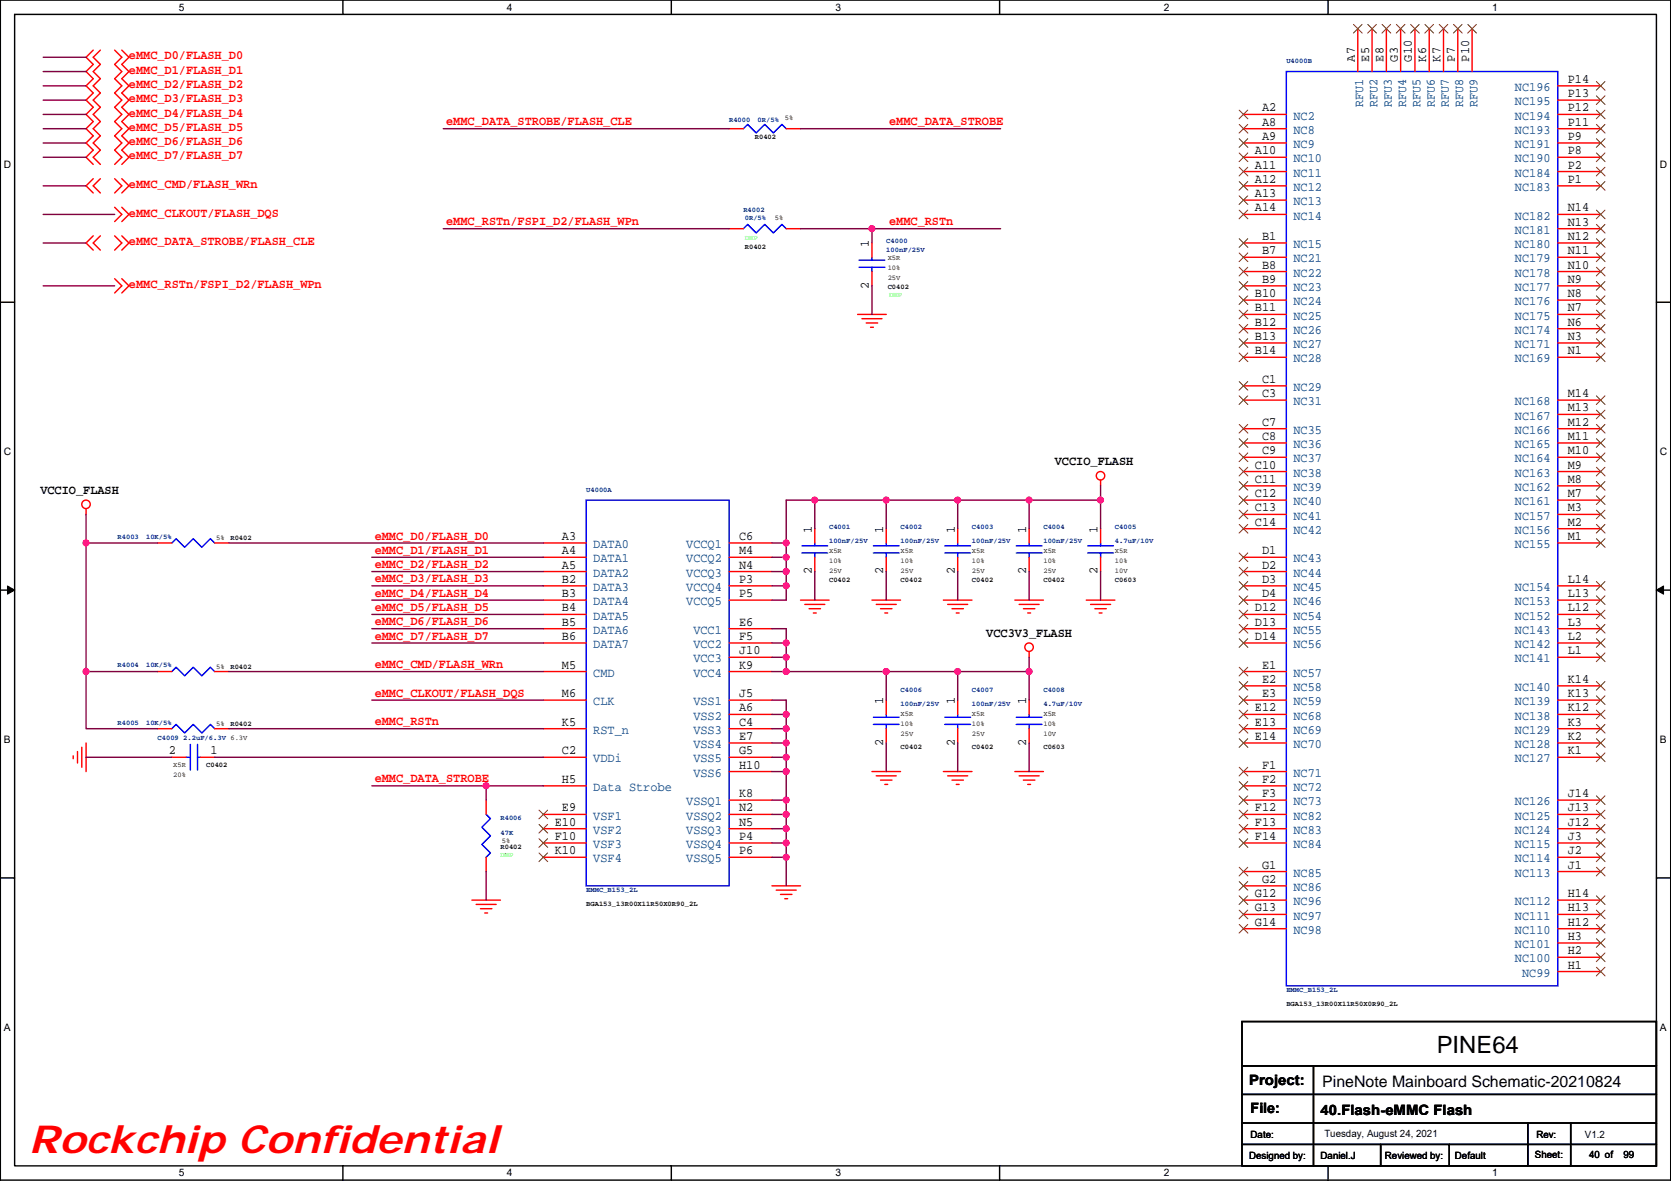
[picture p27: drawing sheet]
<svg xmlns="http://www.w3.org/2000/svg" width="297mm" height="210mm" viewBox="0 0 297 210" stroke-linecap="round" stroke-linejoin="round" font-family="sans-serif">
<defs><g id="words">
<text font-size="6.9" fill="#f00" x="5.1" y="205">Rockchip Confidential</text>
<text font-size="4.2" x="255.4" y="187.1">PINE64</text>
<text font-size="2.8" x="235.1" y="193.3">PineNote Mainboard Schematic-20210824</text>
<g font-size="2.5">
<text x="222.1" y="192.9">Project:</text>
<text x="222.3" y="198">File:</text>
<text x="234.8" y="198.2">40.Flash-eMMC Flash</text>
</g>
<g font-size="2.3" fill="#f00">
<text x="22.9" y="10.6">eMMC_D0/FLASH_D0</text>
<text x="22.9" y="13.1">eMMC_D1/FLASH_D1</text>
<text x="22.9" y="15.6">eMMC_D2/FLASH_D2</text>
<text x="22.9" y="18.2">eMMC_D3/FLASH_D3</text>
<text x="22.9" y="20.7">eMMC_D4/FLASH_D4</text>
<text x="22.9" y="23.3">eMMC_D5/FLASH_D5</text>
<text x="79.3" y="22.3">eMMC_DATA_STROBE/FLASH_CLE</text>
<text x="158" y="22.3">eMMC_DATA_STROBE</text>
<text x="22.9" y="25.8">eMMC_D6/FLASH_D6</text>
<text x="22.9" y="28.3">eMMC_D7/FLASH_D7</text>
<text x="22.9" y="33.4">eMMC_CMD/FLASH_WRn</text>
<text x="22.9" y="38.5">eMMC_CLKOUT/FLASH_DQS</text>
<text x="79.3" y="40">eMMC_RSTn/FSPI_D2/FLASH_WPn</text>
<text x="158" y="40">eMMC_RSTn</text>
<text x="22.9" y="43.6">eMMC_DATA_STROBE/FLASH_CLE</text>
<text x="22.9" y="51.2">eMMC_RSTn/FSPI_D2/FLASH_WPn</text>
<text x="66.6" y="95.9">eMMC_D0/FLASH_D0</text>
<text x="66.6" y="98.5">eMMC_D1/FLASH_D1</text>
<text x="66.6" y="101">eMMC_D2/FLASH_D2</text>
<text x="66.6" y="103.5">eMMC_D3/FLASH_D3</text>
<text x="66.6" y="106.1">eMMC_D4/FLASH_D4</text>
<text x="66.6" y="108.6">eMMC_D5/FLASH_D5</text>
<text x="66.6" y="111.2">eMMC_D6/FLASH_D6</text>
<text x="66.6" y="113.7">eMMC_D7/FLASH_D7</text>
<text x="66.6" y="118.8">eMMC_CMD/FLASH_WRn</text>
<text x="66.6" y="123.9">eMMC_CLKOUT/FLASH_DQS</text>
<text x="66.6" y="128.9">eMMC_RSTn</text>
<text x="66.6" y="139.1">eMMC_DATA_STROBE</text>
</g>
<g font-size="2.3">
<text x="240.8" y="10.9" transform="rotate(-90 240.8 10.9)">A7</text>
<text x="243.4" y="10.9" transform="rotate(-90 243.4 10.9)">E5</text>
<text x="245.9" y="10.9" transform="rotate(-90 245.9 10.9)">E8</text>
<text x="248.5" y="10.9" transform="rotate(-90 248.5 10.9)">G3</text>
<text x="251" y="10.9" transform="rotate(-90 251 10.9)">G10</text>
<text x="253.5" y="10.9" transform="rotate(-90 253.5 10.9)">K6</text>
<text x="256.1" y="10.9" transform="rotate(-90 256.1 10.9)">K7</text>
<text x="258.6" y="10.9" transform="rotate(-90 258.6 10.9)">P7</text>
<text x="261.2" y="10.9" transform="rotate(-90 261.2 10.9)">P10</text>
<text x="278.7" y="17.3">P13</text>
<text x="278.7" y="14.7">P14</text>
<text x="224.3" y="19.8">A2</text>
<text x="224.3" y="22.4">A8</text>
<text x="278.7" y="22.4">P11</text>
<text x="278.7" y="19.8">P12</text>
<text x="223.1" y="27.4">A10</text>
<text x="223.1" y="30">A11</text>
<text x="224.3" y="24.9">A9</text>
<text x="278.7" y="30">P2</text>
<text x="278.7" y="27.4">P8</text>
<text x="278.7" y="24.9">P9</text>
<text x="223.1" y="32.5">A12</text>
<text x="223.1" y="35.1">A13</text>
<text x="278.7" y="32.5">P1</text>
<text x="223.1" y="37.6">A14</text>
<text x="278.7" y="40.1">N13</text>
<text x="278.7" y="37.6">N14</text>
<text x="154.5" y="44" transform="rotate(-90 154.5 44)">1</text>
<text x="224.3" y="42.7">B1</text>
<text x="224.3" y="45.2">B7</text>
<text x="224.3" y="47.8">B8</text>
<text x="278.7" y="47.8">N10</text>
<text x="278.7" y="45.2">N11</text>
<text x="278.7" y="42.7">N12</text>
<text x="154.5" y="51.3" transform="rotate(-90 154.5 51.3)">2</text>
<text x="223.1" y="52.8">B10</text>
<text x="224.3" y="50.3">B9</text>
<text x="278.7" y="52.8">N8</text>
<text x="278.7" y="50.3">N9</text>
<text x="223.1" y="55.4">B11</text>
<text x="223.1" y="57.9">B12</text>
<text x="278.7" y="57.9">N6</text>
<text x="278.7" y="55.4">N7</text>
<text x="223.1" y="60.5">B13</text>
<text x="223.1" y="63">B14</text>
<text x="278.7" y="63">N1</text>
<text x="278.7" y="60.5">N3</text>
<text x="224.3" y="68.1">C1</text>
<text x="224.3" y="70.6">C3</text>
<text x="278.7" y="70.6">M14</text>
<text x="224.3" y="75.7">C7</text>
<text x="278.7" y="75.7">M12</text>
<text x="278.7" y="73.2">M13</text>
<text x="187.5" y="82.7">VCCIO_FLASH</text>
<text x="223.1" y="83.3">C10</text>
<text x="224.3" y="78.2">C8</text>
<text x="224.3" y="80.8">C9</text>
<text x="278.7" y="83.3">M9</text>
<text x="278.7" y="80.8">M10</text>
<text x="278.7" y="78.2">M11</text>
<text x="7.2" y="87.8">VCCIO_FLASH</text>
<text x="223.1" y="85.9">C11</text>
<text x="223.1" y="88.4">C12</text>
<text x="278.7" y="88.4">M7</text>
<text x="278.7" y="85.9">M8</text>
<text x="144.3" y="94.8" transform="rotate(-90 144.3 94.8)">1</text>
<text x="157" y="94.8" transform="rotate(-90 157 94.8)">1</text>
<text x="169.7" y="94.8" transform="rotate(-90 169.7 94.8)">1</text>
<text x="182.4" y="94.8" transform="rotate(-90 182.4 94.8)">1</text>
<text x="195.1" y="94.8" transform="rotate(-90 195.1 94.8)">1</text>
<text x="223.1" y="90.9">C13</text>
<text x="223.1" y="93.5">C14</text>
<text x="278.7" y="93.5">M2</text>
<text x="278.7" y="90.9">M3</text>
<text x="99.9" y="96">A3</text>
<text x="99.9" y="98.6">A4</text>
<text x="99.9" y="101.1">A5</text>
<text x="131.4" y="101.1">N4</text>
<text x="131.4" y="98.6">M4</text>
<text x="131.4" y="96">C6</text>
<text x="224.3" y="98.6">D1</text>
<text x="224.3" y="101.1">D2</text>
<text x="278.7" y="96">M1</text>
<text x="99.9" y="103.6">B2</text>
<text x="99.9" y="106.2">B3</text>
<text x="131.4" y="106.2">P5</text>
<text x="131.4" y="103.6">P3</text>
<text x="144.3" y="102.1" transform="rotate(-90 144.3 102.1)">2</text>
<text x="157" y="102.1" transform="rotate(-90 157 102.1)">2</text>
<text x="169.7" y="102.1" transform="rotate(-90 169.7 102.1)">2</text>
<text x="182.4" y="102.1" transform="rotate(-90 182.4 102.1)">2</text>
<text x="195.1" y="102.1" transform="rotate(-90 195.1 102.1)">2</text>
<text x="224.3" y="103.6">D3</text>
<text x="224.3" y="106.2">D4</text>
<text x="278.7" y="106.2">L13</text>
<text x="278.7" y="103.6">L14</text>
<text x="99.9" y="108.7">B4</text>
<text x="99.9" y="111.3">B5</text>
<text x="99.9" y="113.8">B6</text>
<text x="131.4" y="113.8">F5</text>
<text x="131.4" y="111.3">E6</text>
<text x="175.3" y="113.2">VCC3V3_FLASH</text>
<text x="223.1" y="108.7">D12</text>
<text x="223.1" y="111.3">D13</text>
<text x="223.1" y="113.8">D14</text>
<text x="278.7" y="113.8">L2</text>
<text x="278.7" y="111.3">L3</text>
<text x="278.7" y="108.7">L12</text>
<text x="99.9" y="118.9">M5</text>
<text x="131.4" y="118.9">K9</text>
<text x="131.4" y="116.3">J10</text>
<text x="224.3" y="118.9">E1</text>
<text x="278.7" y="116.3">L1</text>
<text x="99.9" y="124">M6</text>
<text x="131.4" y="124">J5</text>
<text x="157" y="125.2" transform="rotate(-90 157 125.2)">1</text>
<text x="169.7" y="125.2" transform="rotate(-90 169.7 125.2)">1</text>
<text x="182.4" y="125.2" transform="rotate(-90 182.4 125.2)">1</text>
<text x="224.3" y="121.4">E2</text>
<text x="224.3" y="124">E3</text>
<text x="278.7" y="124">K13</text>
<text x="278.7" y="121.4">K14</text>
<text x="99.9" y="129">K5</text>
<text x="131.4" y="131.6">E7</text>
<text x="131.4" y="126.5">A6</text>
<text x="131.4" y="129">C4</text>
<text x="223.1" y="126.5">E12</text>
<text x="223.1" y="129">E13</text>
<text x="223.1" y="131.6">E14</text>
<text x="278.7" y="131.6">K2</text>
<text x="278.7" y="129">K3</text>
<text x="278.7" y="126.5">K12</text>
<text x="30" y="134.1">2</text>
<text x="37.4" y="134.1">1</text>
<text x="99.9" y="134.1">C2</text>
<text x="131.4" y="134.1">G5</text>
<text x="131.4" y="136.7">H10</text>
<text x="157" y="132.6" transform="rotate(-90 157 132.6)">2</text>
<text x="169.7" y="132.6" transform="rotate(-90 169.7 132.6)">2</text>
<text x="182.4" y="132.6" transform="rotate(-90 182.4 132.6)">2</text>
<text x="224.3" y="136.7">F1</text>
<text x="278.7" y="134.1">K1</text>
<text x="99.9" y="139.2">H5</text>
<text x="131.4" y="141.7">K8</text>
<text x="224.3" y="139.2">F2</text>
<text x="224.3" y="141.7">F3</text>
<text x="278.7" y="141.7">J14</text>
<text x="98.6" y="146.8">E10</text>
<text x="98.6" y="149.4">F10</text>
<text x="99.9" y="144.3">E9</text>
<text x="131.4" y="149.4">P4</text>
<text x="131.4" y="146.8">N5</text>
<text x="131.4" y="144.3">N2</text>
<text x="223.1" y="144.3">F12</text>
<text x="223.1" y="146.8">F13</text>
<text x="223.1" y="149.4">F14</text>
<text x="278.7" y="149.4">J3</text>
<text x="278.7" y="146.8">J12</text>
<text x="278.7" y="144.3">J13</text>
<text x="98.6" y="151.9">K10</text>
<text x="131.4" y="151.9">P6</text>
<text x="224.3" y="154.4">G1</text>
<text x="278.7" y="154.4">J1</text>
<text x="278.7" y="151.9">J2</text>
<text x="223.1" y="159.5">G12</text>
<text x="224.3" y="157">G2</text>
<text x="278.7" y="159.5">H14</text>
<text x="223.1" y="162.1">G13</text>
<text x="223.1" y="164.6">G14</text>
<text x="278.7" y="167.1">H3</text>
<text x="278.7" y="164.6">H12</text>
<text x="278.7" y="162.1">H13</text>
<text x="278.7" y="169.7">H2</text>
<text x="278.7" y="172.2">H1</text>
</g>
<g font-size="2.3" fill="#004080">
<text x="269.3" y="16.2">NC196</text>
<text x="229.9" y="21.3">NC2</text>
<text x="229.9" y="23.8">NC8</text>
<text x="242.3" y="19.1" transform="rotate(-90 242.3 19.1)">RFU1</text>
<text x="244.9" y="19.1" transform="rotate(-90 244.9 19.1)">RFU2</text>
<text x="247.4" y="19.1" transform="rotate(-90 247.4 19.1)">RFU3</text>
<text x="250" y="19.1" transform="rotate(-90 250 19.1)">RFU4</text>
<text x="252.5" y="19.1" transform="rotate(-90 252.5 19.1)">RFU5</text>
<text x="255" y="19.1" transform="rotate(-90 255 19.1)">RFU6</text>
<text x="257.6" y="19.1" transform="rotate(-90 257.6 19.1)">RFU7</text>
<text x="260.1" y="19.1" transform="rotate(-90 260.1 19.1)">RFU8</text>
<text x="262.7" y="19.1" transform="rotate(-90 262.7 19.1)">RFU9</text>
<text x="269.3" y="23.8">NC193</text>
<text x="269.3" y="21.3">NC194</text>
<text x="269.3" y="18.7">NC195</text>
<text x="229.9" y="26.3">NC9</text>
<text x="229.9" y="28.9">NC10</text>
<text x="269.3" y="28.9">NC190</text>
<text x="269.3" y="26.3">NC191</text>
<text x="229.9" y="31.4">NC11</text>
<text x="229.9" y="34">NC12</text>
<text x="269.3" y="34">NC183</text>
<text x="269.3" y="31.4">NC184</text>
<text x="229.9" y="36.5">NC13</text>
<text x="229.9" y="39">NC14</text>
<text x="269.3" y="41.6">NC181</text>
<text x="269.3" y="39">NC182</text>
<text x="229.9" y="44.1">NC15</text>
<text x="229.9" y="46.7">NC21</text>
<text x="269.3" y="46.7">NC179</text>
<text x="269.3" y="44.1">NC180</text>
<text x="229.9" y="49.2">NC22</text>
<text x="229.9" y="51.7">NC23</text>
<text x="269.3" y="51.7">NC177</text>
<text x="269.3" y="49.2">NC178</text>
<text x="229.9" y="54.3">NC24</text>
<text x="229.9" y="56.8">NC25</text>
<text x="229.9" y="59.4">NC26</text>
<text x="269.3" y="59.4">NC174</text>
<text x="269.3" y="56.8">NC175</text>
<text x="269.3" y="54.3">NC176</text>
<text x="229.9" y="61.9">NC27</text>
<text x="229.9" y="64.4">NC28</text>
<text x="269.3" y="64.4">NC169</text>
<text x="269.3" y="61.9">NC171</text>
<text x="229.9" y="69.5">NC29</text>
<text x="229.9" y="72.1">NC31</text>
<text x="229.9" y="77.1">NC35</text>
<text x="269.3" y="77.1">NC166</text>
<text x="269.3" y="74.6">NC167</text>
<text x="269.3" y="72.1">NC168</text>
<text x="229.9" y="79.7">NC36</text>
<text x="229.9" y="82.2">NC37</text>
<text x="269.3" y="82.2">NC164</text>
<text x="269.3" y="79.7">NC165</text>
<text x="229.9" y="84.8">NC38</text>
<text x="229.9" y="87.3">NC39</text>
<text x="229.9" y="89.8">NC40</text>
<text x="269.3" y="89.8">NC161</text>
<text x="269.3" y="87.3">NC162</text>
<text x="269.3" y="84.8">NC163</text>
<text x="229.9" y="92.4">NC41</text>
<text x="229.9" y="94.9">NC42</text>
<text x="269.3" y="94.9">NC156</text>
<text x="269.3" y="92.4">NC157</text>
<text x="105.5" y="97.5">DATA0</text>
<text x="105.5" y="100">DATA1</text>
<text x="122" y="100">VCCQ2</text>
<text x="122" y="97.5">VCCQ1</text>
<text x="229.9" y="100">NC43</text>
<text x="269.3" y="97.5">NC155</text>
<text x="105.5" y="105.1">DATA3</text>
<text x="105.5" y="102.5">DATA2</text>
<text x="105.5" y="107.6">DATA4</text>
<text x="122" y="102.5">VCCQ3</text>
<text x="122" y="107.6">VCCQ5</text>
<text x="122" y="105.1">VCCQ4</text>
<text x="229.9" y="102.5">NC44</text>
<text x="229.9" y="105.1">NC45</text>
<text x="229.9" y="107.6">NC46</text>
<text x="269.3" y="107.6">NC153</text>
<text x="269.3" y="105.1">NC154</text>
<text x="105.5" y="110.2">DATA5</text>
<text x="105.5" y="112.7">DATA6</text>
<text x="123.3" y="112.7">VCC1</text>
<text x="229.9" y="110.2">NC54</text>
<text x="229.9" y="112.7">NC55</text>
<text x="269.3" y="112.7">NC143</text>
<text x="269.3" y="110.2">NC152</text>
<text x="105.5" y="115.2">DATA7</text>
<text x="123.3" y="117.8">VCC3</text>
<text x="123.3" y="115.2">VCC2</text>
<text x="229.9" y="115.2">NC56</text>
<text x="269.3" y="115.2">NC142</text>
<text x="269.3" y="117.8">NC141</text>
<text x="105.5" y="120.3">CMD</text>
<text x="105.5" y="125.4">CLK</text>
<text x="123.3" y="120.3">VCC4</text>
<text x="123.3" y="125.4">VSS1</text>
<text x="229.9" y="120.3">NC57</text>
<text x="229.9" y="122.9">NC58</text>
<text x="229.9" y="125.4">NC59</text>
<text x="269.3" y="125.4">NC139</text>
<text x="269.3" y="122.9">NC140</text>
<text x="105.5" y="130.5">RST_n</text>
<text x="123.3" y="127.9">VSS2</text>
<text x="123.3" y="130.5">VSS3</text>
<text x="229.9" y="127.9">NC68</text>
<text x="229.9" y="130.5">NC69</text>
<text x="269.3" y="130.5">NC129</text>
<text x="269.3" y="127.9">NC138</text>
<text x="105.5" y="135.6">VDDi</text>
<text x="123.3" y="133">VSS4</text>
<text x="123.3" y="135.6">VSS5</text>
<text x="229.9" y="133">NC70</text>
<text x="269.3" y="135.6">NC127</text>
<text x="269.3" y="133">NC128</text>
<text x="105.5" y="140.6">Data Strobe</text>
<text x="122" y="143.2">VSSQ1</text>
<text x="123.3" y="138.1">VSS6</text>
<text x="229.9" y="138.1">NC71</text>
<text x="229.9" y="140.6">NC72</text>
<text x="229.9" y="143.2">NC73</text>
<text x="269.3" y="143.2">NC126</text>
<text x="105.5" y="145.7">VSF1</text>
<text x="105.5" y="148.3">VSF2</text>
<text x="122" y="148.3">VSSQ3</text>
<text x="122" y="145.7">VSSQ2</text>
<text x="229.9" y="145.7">NC82</text>
<text x="229.9" y="148.3">NC83</text>
<text x="269.3" y="148.3">NC124</text>
<text x="269.3" y="145.7">NC125</text>
<text x="105.5" y="150.8">VSF3</text>
<text x="105.5" y="153.3">VSF4</text>
<text x="122" y="150.8">VSSQ4</text>
<text x="122" y="153.3">VSSQ5</text>
<text x="229.9" y="150.8">NC84</text>
<text x="229.9" y="155.9">NC85</text>
<text x="269.3" y="155.9">NC113</text>
<text x="269.3" y="153.3">NC114</text>
<text x="269.3" y="150.8">NC115</text>
<text x="229.9" y="158.4">NC86</text>
<text x="229.9" y="161">NC96</text>
<text x="269.3" y="161">NC112</text>
<text x="229.9" y="163.5">NC97</text>
<text x="229.9" y="166">NC98</text>
<text x="269.3" y="166">NC110</text>
<text x="269.3" y="163.5">NC111</text>
<text x="269.3" y="171.1">NC100</text>
<text x="269.3" y="168.6">NC101</text>
<text x="270.6" y="173.7">NC99</text>
</g>
<g font-size="1.8">
<text x="31.8" y="1.9">5</text>
<text x="90.1" y="1.9">4</text>
<text x="148.5" y="1.9">3</text>
<text x="206.9" y="1.9">2</text>
<text x="265.2" y="1.9">1</text>
<text x=".7" y="29.8">D</text>
<text x="295.1" y="29.8">D</text>
<text x=".7" y="81">C</text>
<text x="295.1" y="81">C</text>
<text x=".7" y="132.1">B</text>
<text x="295.1" y="132.1">B</text>
<text x=".7" y="183.3">A</text>
<text x="295.1" y="183.3">A</text>
<text x="222.3" y="202.3">Date:</text>
<text x="235.4" y="202.2">Tuesday, August 24, 2021</text>
<text x="273.1" y="202.3">Rev:</text>
<text x="281.7" y="202.3">V1.2</text>
<text x="31.8" y="209.2">5</text>
<text x="90.1" y="209.2">4</text>
<text x="148.5" y="209.2">3</text>
<text x="206.9" y="209.2">2</text>
<text x="222.1" y="206.1">Designed by:</text>
<text x="234.8" y="206.1">Daniel.J</text>
<text x="246.2" y="206.1">Reviewed by:</text>
<text x="258.6" y="206.1">Default</text>
<text x="265.2" y="209.2">1</text>
<text x="272.9" y="205.8">Sheet:</text>
<text x="282.5" y="205.8">40 of</text>
<text x="288.6" y="205.8">99</text>
</g>
<g font-size="1.3" fill="#000080">
<text x="228.7" y="11.2">U4000B</text>
<text x="129.6" y="21.6">R4000</text>
<text x="134.7" y="21.6">0R/5%</text>
<text x="132.1" y="37.6">R4002</text>
<text x="132.4" y="39.2">0R/5%</text>
<text x="157.5" y="43.2">C4000</text>
<text x="157.5" y="44.7">100nF/25V</text>
<text x="104.2" y="87.4">U4000A</text>
<text x="20.9" y="95.8">R4003</text>
<text x="26" y="95.8">10K/5%</text>
<text x="147.4" y="94">C4001</text>
<text x="160.1" y="94">C4002</text>
<text x="172.8" y="94">C4003</text>
<text x="185.5" y="94">C4004</text>
<text x="198.2" y="94">C4005</text>
<text x="147.4" y="96.6">100nF/25V</text>
<text x="160.1" y="96.6">100nF/25V</text>
<text x="172.8" y="96.6">100nF/25V</text>
<text x="185.5" y="96.6">100nF/25V</text>
<text x="198.2" y="96.6">4.7uF/10V</text>
<text x="20.9" y="118.7">R4004</text>
<text x="26" y="118.7">10K/5%</text>
<text x="160.1" y="123">C4006</text>
<text x="160.1" y="125.5">100nF/25V</text>
<text x="172.8" y="123">C4007</text>
<text x="172.8" y="125.5">100nF/25V</text>
<text x="185.5" y="123">C4008</text>
<text x="185.5" y="125.5">4.7uF/10V</text>
<text x="20.9" y="128.8">R4005</text>
<text x="26" y="128.8">10K/5%</text>
<text x="28" y="131.6">C4009 2.2uF/6.3V 6.3V</text>
<text x="89" y="145.8">R4006</text>
<text x="89" y="148.4">47K</text>
<text x="104.2" y="158.5">EMMC_B153_2L</text>
<text x="228.7" y="176.3">EMMC_B153_2L</text>
</g>
<g font-size="1.3">
<text x="139.5" y="21.4">5%</text>
<text x="134.2" y="24.7">R0402</text>
<text x="137.7" y="39.2">5%</text>
<text x="132.4" y="44.2">R0402</text>
<text x="157.8" y="46.3">X5R</text>
<text x="157.8" y="51.4">C0402</text>
<text x="157.8" y="48">10%</text>
<text x="157.8" y="49.8">25V</text>
<text x="38.4" y="96.1">5%</text>
<text x="41" y="96.1">R0402</text>
<text x="147.4" y="98.3">X5R</text>
<text x="147.4" y="100.1">10%</text>
<text x="147.4" y="101.9">25V</text>
<text x="160.1" y="98.3">X5R</text>
<text x="160.1" y="100.1">10%</text>
<text x="160.1" y="101.9">25V</text>
<text x="172.8" y="98.3">X5R</text>
<text x="172.8" y="100.1">10%</text>
<text x="172.8" y="101.9">25V</text>
<text x="185.5" y="98.3">X5R</text>
<text x="185.5" y="100.1">10%</text>
<text x="185.5" y="101.9">25V</text>
<text x="198.2" y="98.3">X5R</text>
<text x="198.2" y="100.1">10%</text>
<text x="198.2" y="101.9">10V</text>
<text x="147.4" y="103.4">C0402</text>
<text x="160.1" y="103.4">C0402</text>
<text x="172.8" y="103.4">C0402</text>
<text x="185.5" y="103.4">C0402</text>
<text x="198.2" y="103.4">C0603</text>
<text x="38.4" y="118.9">5%</text>
<text x="41" y="118.9">R0402</text>
<text x="38.4" y="129.1">5%</text>
<text x="41" y="129.1">R0402</text>
<text x="160.1" y="127.3">X5R</text>
<text x="160.1" y="129.1">10%</text>
<text x="160.1" y="130.9">25V</text>
<text x="172.8" y="127.3">X5R</text>
<text x="172.8" y="129.1">10%</text>
<text x="172.8" y="130.9">25V</text>
<text x="185.5" y="127.3">X5R</text>
<text x="185.5" y="129.1">10%</text>
<text x="185.5" y="130.9">10V</text>
<text x="30.8" y="136.4">X5R</text>
<text x="36.6" y="136.4">C0402</text>
<text x="160.1" y="133.1">C0402</text>
<text x="172.8" y="133.1">C0402</text>
<text x="185.5" y="133.1">C0603</text>
<text x="30.8" y="138.2">20%</text>
<text x="89.2" y="149.9">5%</text>
<text x="89" y="150.9">R0402</text>
<text x="104.2" y="161.1">BGA153_13R00X11R50X0R90_2L</text>
<text x="228.7" y="178.9">BGA153_13R00X11R50X0R90_2L</text>
</g>
<g font-size="1.3" fill="#0f0">
<text x="132.4" y="42.7">DNP</text>
<text x="158" y="52.9">DNP</text>
<text x="89" y="152.4">DNP</text>
</g>
</g></defs>
<path d="M.1 0h296.9v209.8h-296.9zM2.6 2.6h291.8v204.7h-291.8z" fill="none" stroke="#000" stroke-width=".25"/>
<g fill="#fff">
<path d="M31.8 .3h1v2h-1z"/>
<path d="M31.8 207.5h1v2.1h-1z"/>
</g>
<path d="M61 0v2.6M61 207.3v2.5" fill="none" stroke="#000" stroke-width=".25"/>
<g fill="#fff">
<path d="M90.1 .3h1v2h-1z"/>
<path d="M90.1 207.5h1v2.1h-1z"/>
</g>
<path d="M119.3 0v2.6M119.3 207.3v2.5" fill="none" stroke="#000" stroke-width=".25"/>
<g fill="#fff">
<path d="M148.5 .3h1v2h-1z"/>
<path d="M148.5 207.5h1v2.1h-1z"/>
</g>
<path d="M177.7 0v2.6M177.7 207.3v2.5" fill="none" stroke="#000" stroke-width=".25"/>
<g fill="#fff">
<path d="M206.9 .3h1v2h-1z"/>
<path d="M206.9 207.5h1v2.1h-1z"/>
</g>
<path d="M236.1 0v2.6M236.1 207.3v2.5" fill="none" stroke="#000" stroke-width=".25"/>
<g fill="#fff">
<path d="M265.2 .3h1v2h-1z"/>
<path d="M265.2 207.5h1v2.1h-1z"/>
<path d="M.7 28.2h1.3v2h-1.3z"/>
<path d="M295.1 28.2h1.3v2h-1.3z"/>
<path d="M.7 79.3h1.3v2.1h-1.3z"/>
<path d="M295.1 79.3h1.3v2.1h-1.3z"/>
</g>
<path d="M.1 53.7h2.5M294.4 53.7h2.6" fill="none" stroke="#000" stroke-width=".25"/>
<g fill="#fff">
<path d="M.7 130.5h1.2v2h-1.2z"/>
<path d="M295.1 130.5h1.2v2h-1.2z"/>
</g>
<path d="M.1 104.9h2.5M294.4 104.9h2.6" fill="none" stroke="#000" stroke-width=".25"/>
<g fill="#000" stroke="#000" stroke-width=".18">
<path d="M1.3 104.2l1.3 .7-1.3 .7z" fill-rule="evenodd"/>
<path d="M294.4 104.9l1.3-.7v1.4z" fill-rule="evenodd"/>
</g>
<g fill="#fff">
<path d="M.7 181.7h1.2v2h-1.2z"/>
<path d="M295.1 181.7h1.2v2h-1.2z"/>
</g>
<path d="M.1 156.1h2.5M294.4 156.1h2.6M220.8 181.6h73.6v25.7h-73.6zM220.8 189.5h73.6M220.8 194.6h73.6M220.8 199.7h73.6M233.5 189.5v17.8M271.6 199.7v7.6M279.2 199.7v7.6M220.8 203.5h73.6M245.4 203.5v3.8M257.6 203.5v3.8" fill="none" stroke="#000" stroke-width=".25"/>
<g fill="none" stroke="#f00" stroke-width=".25">
<path d="M16.6 8.9l-1.3 1.3 1.3 1.3-1.3 1.2 1.3 1.3-1.3 1.3 1.3 1.2-1.3 1.3 1.3 1.3-1.3 1.2 1.3 1.3-1.3 1.3 1.3 1.3-1.3 1.2 1.3 1.3-1.3 1.3 1.3 1.2M17.8 8.9l-1.2 1.3 1.2 1.3-1.2 1.2 1.2 1.3-1.2 1.3 1.2 1.2-1.2 1.3 1.2 1.3-1.2 1.2 1.2 1.3-1.2 1.3 1.2 1.3-1.2 1.2 1.2 1.3-1.2 1.3 1.2 1.2M20.4 8.9l1.3 1.3-1.3 1.3 1.3 1.2-1.3 1.3 1.3 1.3-1.3 1.2 1.3 1.3-1.3 1.3 1.3 1.2-1.3 1.3 1.3 1.3-1.3 1.3 1.3 1.2-1.3 1.3 1.3 1.3-1.3 1.2M21.7 8.9l1.2 1.3-1.2 1.3 1.2 1.2-1.2 1.3 1.2 1.3-1.2 1.2 1.2 1.3-1.2 1.3 1.2 1.2-1.2 1.3 1.2 1.3-1.2 1.3 1.2 1.2-1.2 1.3 1.2 1.3-1.2 1.2M241.4 5.1v7.6M243.9 5.1v7.6M246.4 5.1v7.6M249 5.1v7.6M251.5 5.1v7.6M254.1 5.1v7.6M256.6 5.1v7.6M259.1 5.1v7.6"/>
<path d="M261.7 5.1v7.6M276.9 17.8h7.6M276.9 15.3h7.6M16.6 31.8l-1.3 1.2 1.3 1.3M17.8 31.8l-1.2 1.2 1.2 1.3M20.4 31.8l1.3 1.2-1.3 1.3M20.4 36.9l1.3 1.2-1.3 1.3M21.7 31.8l1.2 1.2-1.2 1.3M21.7 36.9l1.2 1.2-1.2 1.3M129.6 22.9h2.5M139.8 22.9h2.5M221 22.9h7.7"/>
<path d="M221 20.3h7.7M221 25.4h7.7M221 28h7.7M221 30.5h7.7M221 33h7.7M221 35.6h7.7M221 38.1h7.7M276.9 22.9h7.6M276.9 20.3h7.6M276.9 25.4h7.6M276.9 28h7.6M276.9 30.5h7.6"/>
<path d="M276.9 33h7.6M276.9 38.1h7.6M16.6 41.9l-1.3 1.3 1.3 1.3M17.8 41.9l-1.2 1.3 1.2 1.3M20.4 41.9l1.3 1.3-1.3 1.3M20.4 49.6l1.3 1.2-1.3 1.3M21.7 41.9l1.2 1.3-1.2 1.3M21.7 49.6l1.2 1.2-1.2 1.3M129.6 40.7h2.5M139.8 40.7h2.5M152.5 55.9h5M153.2 56.7h3.6"/>
<path d="M154 57.4h2M154.7 58.2h.6M155 43.2v2.5M155 48.3v2.5M221 55.9h7.7M221 43.2h7.7M221 45.7h7.7M221 48.3h7.7M221 50.8h7.7M221 53.4h7.7M221 58.4h7.7M276.9 55.9h7.6"/>
<path d="M276.9 43.2h7.6M276.9 45.7h7.6M276.9 48.3h7.6M276.9 50.8h7.6M276.9 53.4h7.6M276.9 58.4h7.6M276.9 40.7h7.6M221 61h7.7M221 63.5h7.7M221 68.6h7.7M221 71.1h7.7M221 76.2h7.7"/>
<path d="M221 78.8h7.7M276.9 61h7.6M276.9 63.5h7.6M276.9 71.1h7.6M276.9 76.2h7.6M276.9 78.8h7.6M276.9 73.7h7.6M15.3 90.4v1.1M28 96.5h2.5M38.2 96.5h2.5M96.6 96.5h7.6M96.6 99.1h7.6"/>
<path d="M129.6 96.5h7.6M129.6 99.1h7.6M144.8 94v2.5M144.8 99.1v2.5M157.5 94v2.5M157.5 99.1v2.5M170.2 94v2.5M170.2 99.1v2.5M182.9 94v2.5M182.9 99.1v2.5M195.6 85.4v1M195.6 94v2.5"/>
<path d="M195.6 99.1v2.5M221 99.1h7.7M221 81.3h7.7M221 83.8h7.7M221 86.4h7.7M221 88.9h7.7M221 91.5h7.7M221 94h7.7M276.9 96.5h7.6M276.9 81.3h7.6M276.9 83.8h7.6M276.9 86.4h7.6"/>
<path d="M276.9 88.9h7.6M276.9 91.5h7.6M276.9 94h7.6M28 119.4h2.5M38.2 119.4h2.5M96.6 106.7h7.6M96.6 119.4h7.6M96.6 104.2h7.6M96.6 101.6h7.6M96.6 109.2h7.6M96.6 111.8h7.6M96.6 114.3h7.6"/>
<path d="M129.6 106.7h7.6M129.6 119.4h7.6M129.6 104.2h7.6M129.6 101.6h7.6M129.6 111.8h7.6M129.6 114.3h7.6M129.6 116.9h7.6M142.3 106.7h5.1M143.1 107.5h3.5M143.8 108.2h2.1M144.6 109h.5M155 106.7h5.1"/>
<path d="M155.8 107.5h3.5M156.5 108.2h2.1M157.3 109h.5M167.7 106.7h5.1M168.5 107.5h3.5M169.2 108.2h2.1M170 109h.5M180.4 106.7h5.1M181.2 107.5h3.5M181.9 108.2h2.1M182.7 109h.5M182.9 115.8v1.1"/>
<path d="M193.1 106.7h5.1M193.9 107.5h3.5M194.6 108.2h2.1M195.4 109h.5M221 106.7h7.7M221 119.4h7.7M221 104.2h7.7M221 101.6h7.7M221 109.2h7.7M221 111.8h7.7M221 114.3h7.7M276.9 106.7h7.6"/>
<path d="M276.9 104.2h7.6M276.9 109.2h7.6M276.9 111.8h7.6M276.9 116.9h7.6M276.9 114.3h7.6M13 134.4v.5M13.8 133.6v2.1M14.5 132.9v3.5M15.3 132.1v5.1M28 129.6h2.5M30.5 134.6h2.6M35.6 134.6h2.6"/>
<path d="M38.2 129.6h2.5M96.6 134.6h7.6M96.6 129.6h7.6M96.6 124.5h7.6M96.6 139.7h7.6M129.6 137.2h7.6M129.6 134.6h7.6M129.6 132.1h7.6M129.6 127h7.6M129.6 129.6h7.6M129.6 124.5h7.6M155 137.2h5.1"/>
<path d="M155.8 137.9h3.5M156.5 138.7h2.1M157.3 139.5h.5M157.5 124.5v2.5M157.5 129.6v2.5M167.7 137.2h5.1M168.5 137.9h3.5M169.2 138.7h2.1M170 139.5h.5M170.2 124.5v2.5M170.2 129.6v2.5M180.4 137.2h5.1"/>
<path d="M181.2 137.9h3.5M181.9 138.7h2.1M182.7 139.5h.5M182.9 124.5v2.5M182.9 129.6v2.5M221 137.2h7.7M221 132.1h7.7M221 127h7.7M221 129.6h7.7M221 124.5h7.7M221 139.7h7.7M221 121.9h7.7"/>
<path d="M276.9 134.6h7.6M276.9 132.1h7.6M276.9 127h7.6M276.9 129.6h7.6M276.9 124.5h7.6M276.9 121.9h7.6M86.4 142.3v2.5M86.4 152.4v2.6M96.6 149.9h7.6M96.6 147.3h7.6M96.6 144.8h7.6M96.6 152.4h7.6"/>
<path d="M129.6 149.9h7.6M129.6 147.3h7.6M129.6 144.8h7.6M129.6 142.3h7.6M129.6 152.4h7.6M137.2 157.5h5.1M138 158.3h3.5M138.7 159h2.1M139.5 159.8h.5M221 157.5h7.7M221 149.9h7.7M221 147.3h7.7"/>
<path d="M221 144.8h7.7M221 142.3h7.7M221 155h7.7M276.9 149.9h7.6M276.9 147.3h7.6M276.9 144.8h7.6M276.9 142.3h7.6M276.9 152.4h7.6M276.9 155h7.6M83.9 160h5.1M84.6 160.8h3.6M85.4 161.6h2"/>
<path d="M86.2 162.3h.5M221 160h7.7M221 162.6h7.7M221 165.1h7.7M276.9 160h7.6M276.9 162.6h7.6M276.9 165.1h7.6M276.9 172.7h7.6M276.9 170.2h7.6M276.9 167.7h7.6"/>
<circle cx="15.3" cy="89.7" r=".76"/>
<circle cx="195.6" cy="84.6" r=".76"/>
<circle cx="182.9" cy="115.1" r=".76"/>
</g>
<g fill="none" stroke="#00f" stroke-width=".25">
<path d="M228.7 12.7h48.2v162.6h-48.2zM132.1 22.9l.8-.8 1.5 1.5 1.6-1.5 1.5 1.5 1.5-1.5 .8 .8M132.1 40.7l.8-.8 1.5 1.5 1.6-1.5 1.5 1.5 1.5-1.5 .8 .8M152.7 47.5h4.6M152.7 46.2h4.6M155 45.7v.5M155 47.5v.8M30.5 96.5l.8-.7 1.5 1.5 1.6-1.5 1.5 1.5 1.5-1.5 .8 .7M104.2 88.9h25.4v68.6h-25.4zM142.6 98.3h4.5M142.6 97h4.5M144.8 96.5v.5"/>
<path d="M144.8 98.3v.8M155.3 98.3h4.5M155.3 97h4.5M157.5 96.5v.5M157.5 98.3v.8M168 98.3h4.5M168 97h4.5M170.2 96.5v.5M170.2 98.3v.8M180.7 98.3h4.5M180.7 97h4.5M182.9 96.5v.5"/>
<path d="M182.9 98.3v.8M193.4 98.3h4.5M193.4 97h4.5M195.6 96.5v.5M195.6 98.3v.8M30.5 119.4l.8-.8 1.5 1.6 1.6-1.6 1.5 1.6 1.5-1.6 .8 .8M30.5 129.6l.8-.8 1.5 1.5 1.6-1.5 1.5 1.5 1.5-1.5 .8 .8M33.1 134.6h.7M33.8 132.4v4.5M35.1 132.4v4.5M35.1 134.6h.5M155.3 128.8h4.5"/>
<path d="M155.3 127.5h4.5M157.5 127v.5M157.5 128.8v.8M168 128.8h4.5M168 127.5h4.5M170.2 127v.5M170.2 128.8v.8M180.7 128.8h4.5M180.7 127.5h4.5M182.9 127v.5M182.9 128.8v.8M86.4 144.8l.8 .8-1.5 1.5 1.5 1.5-1.5 1.5 1.5 1.6-.8 .7"/>
</g>
<g fill="none" stroke="#804000" stroke-width=".18">
<path d="M220.3 19.6l1.5 1.5M221.8 19.6l-1.5 1.5M240.6 4.3l1.5 1.6M242.1 4.3l-1.5 1.6M243.1 4.3l1.6 1.6M244.7 4.3l-1.6 1.6M245.7 4.3l1.5 1.6M247.2 4.3l-1.5 1.6M248.2 4.3l1.6 1.6M249.7 4.3l-1.5 1.6M250.8 4.3l1.5 1.6M252.3 4.3l-1.6 1.6"/>
<path d="M253.3 4.3l1.5 1.6M254.8 4.3l-1.5 1.6M255.8 4.3l1.6 1.6M257.4 4.3l-1.6 1.6M258.4 4.3l1.5 1.6M259.9 4.3l-1.5 1.6M260.9 4.3l1.6 1.6M262.4 4.3l-1.5 1.6M283.8 19.6l1.5 1.5M283.8 17l1.5 1.6M283.8 14.5l1.5 1.5M285.3 14.5l-1.5 1.5"/>
<path d="M285.3 17l-1.5 1.6M285.3 19.6l-1.5 1.5M220.3 22.1l1.5 1.6M220.3 24.7l1.5 1.5M220.3 27.2l1.5 1.5M220.3 29.7l1.5 1.6M220.3 32.3l1.5 1.5M220.3 34.8l1.5 1.6M220.3 37.4l1.5 1.5M221.8 24.7l-1.5 1.5M221.8 22.1l-1.5 1.6M221.8 27.2l-1.5 1.5"/>
<path d="M221.8 29.7l-1.5 1.6M221.8 32.3l-1.5 1.5M221.8 34.8l-1.5 1.6M221.8 37.4l-1.5 1.5M283.8 39.9l1.5 1.5M283.8 37.4l1.5 1.5M283.8 32.3l1.5 1.5M283.8 29.7l1.5 1.6M283.8 27.2l1.5 1.5M283.8 24.7l1.5 1.5M283.8 22.1l1.5 1.6M285.3 22.1l-1.5 1.6"/>
<path d="M285.3 27.2l-1.5 1.5M285.3 39.9l-1.5 1.5M285.3 37.4l-1.5 1.5M285.3 32.3l-1.5 1.5M285.3 29.7l-1.5 1.6M285.3 24.7l-1.5 1.5M220.3 42.4l1.5 1.6M220.3 45l1.5 1.5M220.3 47.5l1.5 1.6M220.3 50.1l1.5 1.5M220.3 52.6l1.5 1.5M220.3 55.1l1.5 1.6"/>
<path d="M220.3 57.7l1.5 1.5M221.8 42.4l-1.5 1.6M221.8 45l-1.5 1.5M221.8 47.5l-1.5 1.6M221.8 50.1l-1.5 1.5M221.8 52.6l-1.5 1.5M221.8 55.1l-1.5 1.6M221.8 57.7l-1.5 1.5M283.8 57.7l1.5 1.5M283.8 55.1l1.5 1.6M283.8 52.6l1.5 1.5M283.8 50.1l1.5 1.5"/>
<path d="M283.8 47.5l1.5 1.6M283.8 45l1.5 1.5M283.8 42.4l1.5 1.6M285.3 45l-1.5 1.5M285.3 47.5l-1.5 1.6M285.3 57.7l-1.5 1.5M285.3 55.1l-1.5 1.6M285.3 52.6l-1.5 1.5M285.3 50.1l-1.5 1.5M285.3 42.4l-1.5 1.6M220.3 60.2l1.5 1.6M220.3 62.8l1.5 1.5"/>
<path d="M220.3 67.8l1.5 1.6M220.3 70.4l1.5 1.5M220.3 75.5l1.5 1.5M220.3 78l1.5 1.5M221.8 60.2l-1.5 1.6M221.8 62.8l-1.5 1.5M221.8 67.8l-1.5 1.6M221.8 70.4l-1.5 1.5M221.8 75.5l-1.5 1.5M221.8 78l-1.5 1.5M283.8 78l1.5 1.5M283.8 75.5l1.5 1.5"/>
<path d="M283.8 72.9l1.5 1.6M283.8 70.4l1.5 1.5M283.8 62.8l1.5 1.5M283.8 60.2l1.5 1.6M285.3 60.2l-1.5 1.6M285.3 72.9l-1.5 1.6M285.3 78l-1.5 1.5M285.3 75.5l-1.5 1.5M285.3 70.4l-1.5 1.5M285.3 62.8l-1.5 1.5M220.3 80.5l1.5 1.6M220.3 83.1l1.5 1.5"/>
<path d="M220.3 85.6l1.5 1.6M220.3 88.2l1.5 1.5M220.3 90.7l1.5 1.5M220.3 93.2l1.5 1.6M220.3 98.3l1.5 1.6M221.8 80.5l-1.5 1.6M221.8 83.1l-1.5 1.5M221.8 85.6l-1.5 1.6M221.8 88.2l-1.5 1.5M221.8 90.7l-1.5 1.5M221.8 93.2l-1.5 1.6M221.8 98.3l-1.5 1.6"/>
<path d="M283.8 95.8l1.5 1.5M283.8 93.2l1.5 1.6M283.8 90.7l1.5 1.5M283.8 88.2l1.5 1.5M283.8 85.6l1.5 1.6M283.8 83.1l1.5 1.5M283.8 80.5l1.5 1.6M285.3 83.1l-1.5 1.5M285.3 85.6l-1.5 1.6M285.3 90.7l-1.5 1.5M285.3 95.8l-1.5 1.5M285.3 93.2l-1.5 1.6"/>
<path d="M285.3 88.2l-1.5 1.5M285.3 80.5l-1.5 1.6M220.3 100.9l1.5 1.5M220.3 103.4l1.5 1.5M220.3 105.9l1.5 1.6M220.3 108.5l1.5 1.5M220.3 111l1.5 1.6M220.3 113.6l1.5 1.5M220.3 118.6l1.5 1.6M221.8 100.9l-1.5 1.5M221.8 103.4l-1.5 1.5M221.8 105.9l-1.5 1.6"/>
<path d="M221.8 108.5l-1.5 1.5M221.8 111l-1.5 1.6M221.8 113.6l-1.5 1.5M221.8 118.6l-1.5 1.6M283.8 108.5l1.5 1.5M283.8 105.9l1.5 1.6M283.8 103.4l1.5 1.5M283.8 116.1l1.5 1.5M283.8 111l1.5 1.6M283.8 113.6l1.5 1.5M285.3 108.5l-1.5 1.5M285.3 105.9l-1.5 1.6"/>
<path d="M285.3 103.4l-1.5 1.5M285.3 116.1l-1.5 1.5M285.3 111l-1.5 1.6M285.3 113.6l-1.5 1.5M220.3 121.2l1.5 1.5M220.3 123.7l1.5 1.6M220.3 126.3l1.5 1.5M220.3 128.8l1.5 1.5M220.3 131.3l1.5 1.6M220.3 136.4l1.5 1.6M220.3 139l1.5 1.5M221.8 121.2l-1.5 1.5"/>
<path d="M221.8 123.7l-1.5 1.6M221.8 126.3l-1.5 1.5M221.8 128.8l-1.5 1.5M221.8 131.3l-1.5 1.6M221.8 136.4l-1.5 1.6M221.8 139l-1.5 1.5M283.8 133.9l1.5 1.5M283.8 131.3l1.5 1.6M283.8 128.8l1.5 1.5M283.8 126.3l1.5 1.5M283.8 123.7l1.5 1.6M283.8 121.2l1.5 1.5"/>
<path d="M285.3 133.9l-1.5 1.5M285.3 131.3l-1.5 1.6M285.3 128.8l-1.5 1.5M285.3 126.3l-1.5 1.5M285.3 123.7l-1.5 1.6M285.3 121.2l-1.5 1.5M95.8 144l1.6 1.6M95.8 146.6l1.6 1.5M95.8 149.1l1.6 1.6M95.8 151.7l1.6 1.5M97.3 144l-1.5 1.6M97.3 146.6l-1.5 1.5"/>
<path d="M97.3 149.1l-1.5 1.6M97.3 151.7l-1.5 1.5M220.3 141.5l1.5 1.5M220.3 144l1.5 1.6M220.3 146.6l1.5 1.5M220.3 149.1l1.5 1.6M220.3 154.2l1.5 1.5M220.3 156.7l1.5 1.6M220.3 159.3l1.5 1.5M221.8 141.5l-1.5 1.5M221.8 144l-1.5 1.6M221.8 146.6l-1.5 1.5"/>
<path d="M221.8 149.1l-1.5 1.6M221.8 154.2l-1.5 1.5M221.8 156.7l-1.5 1.6M221.8 159.3l-1.5 1.5M283.8 159.3l1.5 1.5M283.8 154.2l1.5 1.5M283.8 151.7l1.5 1.5M283.8 149.1l1.5 1.6M283.8 146.6l1.5 1.5M283.8 144l1.5 1.6M283.8 141.5l1.5 1.5M285.3 159.3l-1.5 1.5"/>
<path d="M285.3 154.2l-1.5 1.5M285.3 151.7l-1.5 1.5M285.3 149.1l-1.5 1.6M285.3 146.6l-1.5 1.5M285.3 144l-1.5 1.6M285.3 141.5l-1.5 1.5M220.3 161.8l1.5 1.6M220.3 164.4l1.5 1.5M221.8 161.8l-1.5 1.6M221.8 164.4l-1.5 1.5M283.8 172l1.5 1.5M283.8 169.4l1.5 1.6"/>
<path d="M283.8 166.9l1.5 1.5M283.8 164.4l1.5 1.5M283.8 161.8l1.5 1.6M285.3 172l-1.5 1.5M285.3 169.4l-1.5 1.6M285.3 166.9l-1.5 1.5M285.3 164.4l-1.5 1.5M285.3 161.8l-1.5 1.6"/>
</g>
<g fill="none" stroke="#800040" stroke-width=".25">
<path d="M7.7 12.7h7.6M7.7 15.3h7.6M7.7 17.8h7.6M7.7 10.2h7.6M7.7 25.4h7.6M7.7 28h7.6M7.7 20.3h7.6M7.7 22.9h7.6M7.7 33h7.6M7.7 38.1h12.7M78.8 22.9h50.8M142.3 22.9h35.6"/>
<path d="M7.7 43.2h7.6M7.7 50.8h12.7M78.8 40.7h50.8M142.3 40.7h35.6M155 40.7v2.5M155 50.8v5.1M15.3 96.5v22.9M15.3 91.5v5h12.7M40.7 96.5h55.9M66.1 99.1h30.5M137.2 96.5h2.6M137.2 99.1h2.6"/>
<path d="M144.8 88.9v5.1M157.5 88.9v5.1M170.2 88.9v5.1M182.9 88.9v5.1M195.6 88.9h-55.8v17.8h-2.6M195.6 86.4v7.6M15.3 119.4v10.2h12.7M15.3 119.4h12.7M40.7 119.4h55.9M66.1 101.6h30.5M66.1 104.2h30.5M66.1 106.7h30.5"/>
<path d="M66.1 109.2h30.5M66.1 111.8h30.5M66.1 114.3h30.5M137.2 111.8h2.6v7.6M137.2 114.3h2.6M137.2 101.6h2.6M137.2 104.2h2.6M137.2 119.4h45.7M137.2 116.9h2.6M144.8 101.6v5.1M157.5 101.6v5.1M157.5 119.4v5.1"/>
<path d="M170.2 101.6v5.1M170.2 119.4v5.1M182.9 101.6v5.1M182.9 116.9v7.6M195.6 101.6v5.1M15.3 134.6h15.2M38.2 134.6h58.4M40.7 129.6h55.9M66.1 124.5h30.5M66.1 139.7h30.5M86.4 139.7v2.6M137.2 129.6h2.6"/>
<path d="M137.2 134.6h2.6M137.2 124.5h2.6v33M137.2 127h2.6M137.2 132.1h2.6M137.2 137.2h2.6M157.5 132.1v5.1M170.2 132.1v5.1M182.9 132.1v5.1M86.4 155v5M137.2 142.3h2.6M137.2 144.8h2.6M137.2 147.3h2.6"/>
<path d="M137.2 149.9h2.6M137.2 152.4h2.6"/>
</g>
<g fill="#f0f" stroke="#f0f" stroke-width=".25">
<circle cx="139.7" cy="142.2" r=".5"/>
<circle cx="139.7" cy="147.3" r=".5"/>
<circle cx="139.7" cy="144.8" r=".5"/>
<circle cx="139.7" cy="152.4" r=".5"/>
<circle cx="139.7" cy="149.9" r=".5"/>
<circle cx="139.7" cy="127" r=".5"/>
<circle cx="139.7" cy="129.5" r=".5"/>
<circle cx="139.7" cy="134.6" r=".5"/>
<circle cx="139.7" cy="132.1" r=".5"/>
<circle cx="139.7" cy="137.2" r=".5"/>
<circle cx="15.3" cy="119.4" r=".5"/>
<circle cx="15.3" cy="96.5" r=".5"/>
<circle cx="157.5" cy="88.9" r=".5"/>
<circle cx="144.8" cy="88.9" r=".5"/>
<circle cx="170.2" cy="88.9" r=".5"/>
<circle cx="195.6" cy="88.9" r=".5"/>
<circle cx="182.9" cy="88.9" r=".5"/>
<circle cx="139.7" cy="96.5" r=".5"/>
<circle cx="139.7" cy="101.6" r=".5"/>
<circle cx="139.7" cy="99.1" r=".5"/>
<circle cx="139.7" cy="104.1" r=".5"/>
<circle cx="170.2" cy="119.4" r=".5"/>
<circle cx="182.9" cy="119.4" r=".5"/>
<circle cx="139.7" cy="116.8" r=".5"/>
<circle cx="139.7" cy="114.3" r=".5"/>
<circle cx="139.7" cy="119.4" r=".5"/>
<circle cx="157.5" cy="119.4" r=".5"/>
<circle cx="155" cy="40.6" r=".5"/>
<circle cx="86.4" cy="139.7" r=".5"/>
</g>
<use href="#words"/>
</svg>
